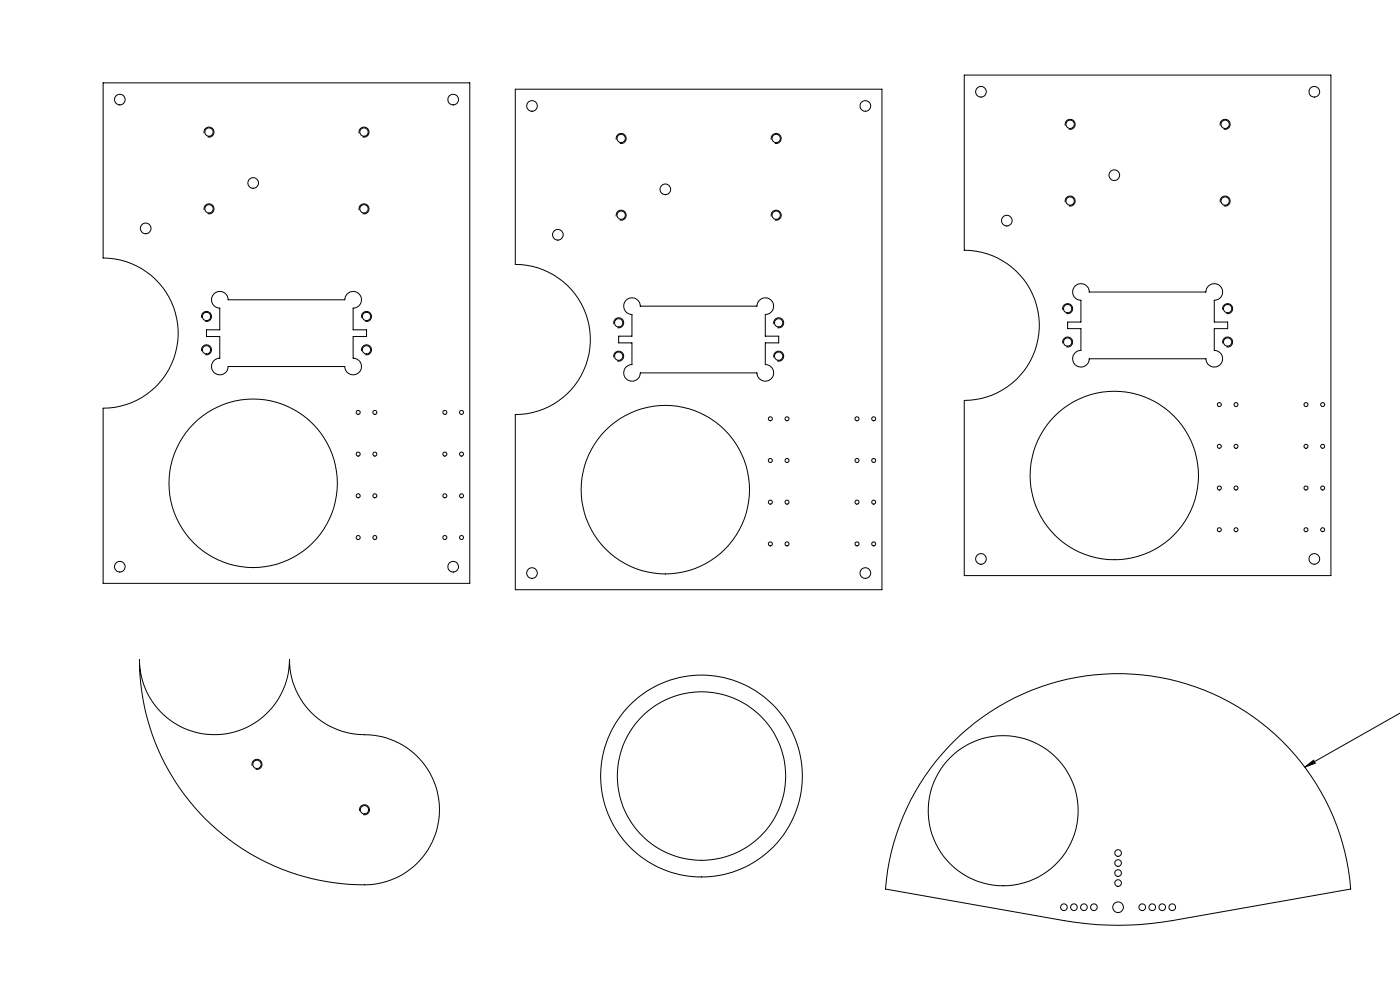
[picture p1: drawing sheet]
<svg xmlns="http://www.w3.org/2000/svg" width="420mm" height="297mm" viewBox="0 0 420 297" stroke-linecap="round" stroke-linejoin="round" font-family="sans-serif">
<g fill="none" stroke="#000" stroke-width=".3">
<path d="M30.9 24.8h110v150h-110v-52.5a22.5 22.5 0 0 0 22.6-22.5 22.5 22.5 0 0 0-22.6-22.5zM61.2 40a1.5 1.5 0 0 1 1.4-1.9 1.5 1.5 0 0 1 1.6 1.6 1.5 1.5 0 0 1-1.9 1.3M107.7 40a1.5 1.5 0 0 1 1.4-1.9 1.5 1.5 0 0 1 1.6 1.6 1.5 1.5 0 0 1-1.9 1.3M154.6 26.7h110v150h-110v-52.5a22.5 22.5 0 0 0 22.5-22.4 22.5 22.5 0 0 0-22.5-22.5zM289.3 22.5h110v150h-110v-52.5a22.5 22.5 0 0 0 22.5-22.5 22.5 22.5 0 0 0-22.5-22.5zM319.6 37.6a1.51 1.51 0 0 1 1.3-1.9 1.51 1.51 0 0 1 1.6 1.7 1.51 1.51 0 0 1-1.9 1.3M366.1 37.6a1.51 1.51 0 0 1 1.3-1.9 1.51 1.51 0 0 1 1.6 1.7 1.51 1.51 0 0 1-1.9 1.3M184.9 41.9a1.51 1.51 0 0 1 1.4-1.9 1.51 1.51 0 0 1 1.6 1.7 1.51 1.51 0 0 1-2 1.3M231.4 41.9a1.51 1.51 0 0 1 1.3-1.9 1.51 1.51 0 0 1 1.7 1.7 1.51 1.51 0 0 1-2 1.3M61.2 63a1.5 1.5 0 0 1 1.4-1.9 1.5 1.5 0 0 1 1.6 1.6 1.5 1.5 0 0 1-1.9 1.3M107.7 63a1.5 1.5 0 0 1 1.4-1.9 1.5 1.5 0 0 1 1.6 1.6 1.5 1.5 0 0 1-1.9 1.3M184.9 64.9a1.5 1.5 0 0 1 1.3-1.9 1.5 1.5 0 0 1 1.6 1.6 1.5 1.5 0 0 1-1.9 1.3"/>
<path d="M231.4 64.9a1.5 1.5 0 0 1 1.3-1.9 1.5 1.5 0 0 1 1.6 1.6 1.5 1.5 0 0 1-1.9 1.3M319.6 60.6a1.51 1.51 0 0 1 1.3-1.9 1.51 1.51 0 0 1 1.6 1.7 1.51 1.51 0 0 1-1.9 1.3M366.1 60.6a1.51 1.51 0 0 1 1.3-1.9 1.51 1.51 0 0 1 1.6 1.7 1.51 1.51 0 0 1-1.9 1.3M60.5 95.2a1.5 1.5 0 0 1 1.3-1.8 1.5 1.5 0 0 1 1.6 1.6 1.5 1.5 0 0 1-1.8 1.3M64.2 88.1a2.48 2.48 0 0 1 2.7-.6 2.48 2.48 0 0 1 1.5 2.3h35a2.5 2.5 0 0 1 2.5-2.4 2.5 2.5 0 0 1 2.5 2.5 2.5 2.5 0 0 1-2.5 2.5v6.4h4.1v2.1h-4.1v6.4a2.5 2.5 0 0 1 2.5 2.5 2.5 2.5 0 0 1-2.5 2.5 2.5 2.5 0 0 1-2.5-2.4h-35a2.5 2.5 0 0 1-2.5 2.4 2.5 2.5 0 0 1-2.5-2.5 2.5 2.5 0 0 1 2.5-2.5v-6.4h-4v-2.1h4v-6.4a2.51 2.51 0 0 1-2.3-1.6 2.51 2.51 0 0 1 .6-2.7zM108.5 95.2a1.5 1.5 0 0 1 1.3-1.8 1.5 1.5 0 0 1 1.7 1.6 1.5 1.5 0 0 1-1.9 1.3M184.1 97.2a1.5 1.5 0 0 1 1.4-1.9 1.5 1.5 0 0 1 1.6 1.6 1.5 1.5 0 0 1-1.9 1.3M187.8 90a2.48 2.48 0 0 1 2.8-.6 2.48 2.48 0 0 1 1.5 2.4h35a2.5 2.5 0 0 1 2.5-2.5 2.5 2.5 0 0 1 2.5 2.5 2.5 2.5 0 0 1-2.5 2.5v6.4h4v2.1h-4v6.5a2.5 2.5 0 0 1 2.5 2.5 2.5 2.5 0 0 1-2.5 2.5 2.5 2.5 0 0 1-2.5-2.5h-35a2.5 2.5 0 0 1-2.5 2.5 2.5 2.5 0 0 1-2.5-2.5 2.5 2.5 0 0 1 2.5-2.5v-6.5h-4v-2.1h4v-6.4a2.51 2.51 0 0 1-2.3-1.6 2.51 2.51 0 0 1 .5-2.7zM232.2 97.2a1.5 1.5 0 0 1 1.3-1.9 1.5 1.5 0 0 1 1.6 1.6 1.5 1.5 0 0 1-1.9 1.3M318.8 92.9a1.49 1.49 0 0 1 1.4-1.9 1.49 1.49 0 0 1 1.6 1.6 1.49 1.49 0 0 1-1.9 1.3M322.5 85.7a2.5 2.5 0 0 1 2.7-.5 2.5 2.5 0 0 1 1.6 2.3h35a2.5 2.5 0 0 1 2.5-2.5 2.5 2.5 0 0 1 2.5 2.5 2.5 2.5 0 0 1-2.5 2.5v6.5h4v2h-4v6.5a2.5 2.5 0 0 1 2.5 2.5 2.5 2.5 0 0 1-2.5 2.5 2.5 2.5 0 0 1-2.5-2.5h-35a2.5 2.5 0 0 1-2.5 2.5 2.5 2.5 0 0 1-2.5-2.5 2.5 2.5 0 0 1 2.5-2.5v-6.5h-4v-2h4v-6.5a2.5 2.5 0 0 1-2.3-1.6 2.5 2.5 0 0 1 .5-2.7zM366.9 92.9a1.49 1.49 0 0 1 1.3-1.9 1.49 1.49 0 0 1 1.6 1.6 1.49 1.49 0 0 1-1.9 1.3"/>
<path d="M60.5 105.2a1.5 1.5 0 0 1 1.3-1.9 1.5 1.5 0 0 1 1.6 1.7 1.5 1.5 0 0 1-1.8 1.3M108.5 105.2a1.5 1.5 0 0 1 1.3-1.9 1.5 1.5 0 0 1 1.7 1.7 1.5 1.5 0 0 1-1.9 1.3M184.1 107.1a1.5 1.5 0 0 1 1.4-1.8 1.5 1.5 0 0 1 1.6 1.6 1.5 1.5 0 0 1-1.9 1.3M232.2 107.1a1.5 1.5 0 0 1 1.3-1.8 1.5 1.5 0 0 1 1.6 1.6 1.5 1.5 0 0 1-1.9 1.3M318.8 102.9a1.5 1.5 0 0 1 1.4-1.9 1.5 1.5 0 0 1 1.6 1.6 1.5 1.5 0 0 1-1.9 1.4M366.9 102.9a1.5 1.5 0 0 1 1.3-1.9 1.5 1.5 0 0 1 1.6 1.6 1.5 1.5 0 0 1-1.9 1.4M41.8 197.7a22.5 22.5 0 0 0 22.5 22.5 22.5 22.5 0 0 0 22.6-22.5 22.6 22.6 0 0 0 23.8 22.5 22.5 22.5 0 0 1 21.1 24.3 22.5 22.5 0 0 1-24.8 20.6 67.5 67.5 0 0 1-65.2-67.4zM420 213.7l-28.6 16.2M75.6 229.5a1.51 1.51 0 0 1 1.4-1.9 1.51 1.51 0 0 1 1.6 1.6 1.51 1.51 0 0 1-1.9 1.3M286.4 222a70 70 0 0 1 73.6-15.7 70 70 0 0 1 45.2 60.1l-53.5 9.5a94.2 94.2 0 0 1-32.5 0l-53.6-9.5a70 70 0 0 1 20.8-44.4zM391.4 229.9l2.7-2 .5 .8zM107.9 243.1a1.5 1.5 0 0 1 1.3-1.9 1.5 1.5 0 0 1 1.6 1.6 1.5 1.5 0 0 1-1.9 1.3"/>
<circle cx="35.9" cy="29.8" r="1.59"/>
<circle cx="62.7" cy="39.6" r="1.26"/>
<circle cx="109.2" cy="39.6" r="1.26"/>
<circle cx="135.9" cy="29.8" r="1.6"/>
<circle cx="159.6" cy="31.7" r="1.59"/>
<circle cx="259.6" cy="31.7" r="1.6"/>
<circle cx="294.3" cy="27.5" r="1.59"/>
<circle cx="321" cy="37.3" r="1.26"/>
<circle cx="367.5" cy="37.3" r="1.26"/>
<circle cx="394.3" cy="27.5" r="1.6"/>
<circle cx="76" cy="54.8" r="1.59"/>
<circle cx="186.3" cy="41.5" r="1.26"/>
<circle cx="199.6" cy="56.8" r="1.59"/>
<circle cx="232.8" cy="41.5" r="1.26"/>
<circle cx="334.3" cy="52.5" r="1.59"/>
<circle cx="43.7" cy="68.5" r="1.59"/>
<circle cx="62.7" cy="62.6" r="1.26"/>
<circle cx="109.2" cy="62.6" r="1.26"/>
<circle cx="167.4" cy="70.4" r="1.59"/>
<circle cx="186.3" cy="64.5" r="1.26"/>
<circle cx="232.8" cy="64.5" r="1.26"/>
<circle cx="302.1" cy="66.1" r="1.6"/>
<circle cx="321" cy="60.3" r="1.26"/>
<circle cx="367.5" cy="60.3" r="1.26"/>
<circle cx="61.9" cy="94.9" r="1.24"/>
<circle cx="110" cy="94.9" r="1.24"/>
<circle cx="185.6" cy="96.7" r="1.25"/>
<circle cx="233.6" cy="96.8" r="1.24"/>
<circle cx="320.3" cy="92.5" r="1.25"/>
<circle cx="368.3" cy="92.5" r="1.25"/>
<circle cx="61.9" cy="104.8" r="1.24"/>
<circle cx="110" cy="104.8" r="1.24"/>
<circle cx="185.6" cy="106.7" r="1.25"/>
<circle cx="233.6" cy="106.7" r="1.24"/>
<circle cx="320.3" cy="102.5" r="1.24"/>
<circle cx="368.3" cy="102.5" r="1.24"/>
<circle cx="107.5" cy="123.6" r=".61"/>
<circle cx="107.5" cy="136.1" r=".6"/>
<circle cx="112.4" cy="123.6" r=".6"/>
<circle cx="112.5" cy="136.1" r=".6"/>
<circle cx="133.5" cy="123.6" r=".61"/>
<circle cx="133.5" cy="136.1" r=".6"/>
<circle cx="138.4" cy="123.6" r=".6"/>
<circle cx="138.5" cy="136.1" r=".6"/>
<circle cx="231.1" cy="138" r=".6"/>
<circle cx="231.1" cy="125.5" r=".6"/>
<circle cx="236.1" cy="138" r=".6"/>
<circle cx="236.1" cy="125.5" r=".6"/>
<circle cx="257.1" cy="138" r=".6"/>
<circle cx="257.1" cy="125.5" r=".6"/>
<circle cx="262.1" cy="138" r=".6"/>
<circle cx="262.1" cy="125.5" r=".6"/>
<circle cx="365.8" cy="121.2" r=".6"/>
<circle cx="365.8" cy="133.8" r=".6"/>
<circle cx="370.8" cy="121.3" r=".59"/>
<circle cx="370.8" cy="133.8" r=".6"/>
<circle cx="391.8" cy="121.2" r=".6"/>
<circle cx="391.8" cy="133.8" r=".6"/>
<circle cx="396.8" cy="121.3" r=".59"/>
<circle cx="396.8" cy="133.8" r=".6"/>
<circle cx="76" cy="144.9" r="25.2"/>
<circle cx="107.5" cy="148.6" r=".6"/>
<circle cx="112.4" cy="148.6" r=".59"/>
<circle cx="133.5" cy="148.6" r=".6"/>
<circle cx="138.4" cy="148.6" r=".59"/>
<circle cx="199.6" cy="146.8" r="25.2"/>
<circle cx="231.1" cy="150.5" r=".6"/>
<circle cx="236.1" cy="150.5" r=".59"/>
<circle cx="257.1" cy="150.5" r=".6"/>
<circle cx="262.1" cy="150.5" r=".59"/>
<circle cx="334.3" cy="142.5" r="25.2"/>
<circle cx="365.8" cy="158.7" r=".6"/>
<circle cx="365.8" cy="146.3" r=".6"/>
<circle cx="370.8" cy="158.8" r=".59"/>
<circle cx="370.8" cy="146.3" r=".6"/>
<circle cx="391.8" cy="158.7" r=".6"/>
<circle cx="391.8" cy="146.3" r=".6"/>
<circle cx="396.8" cy="158.8" r=".59"/>
<circle cx="396.8" cy="146.3" r=".6"/>
<circle cx="35.9" cy="169.9" r="1.59"/>
<circle cx="107.5" cy="161.1" r=".61"/>
<circle cx="112.4" cy="161.1" r=".6"/>
<circle cx="133.5" cy="161.1" r=".61"/>
<circle cx="135.9" cy="169.8" r="1.6"/>
<circle cx="138.4" cy="161.1" r=".6"/>
<circle cx="159.6" cy="171.8" r="1.59"/>
<circle cx="231.1" cy="163" r=".61"/>
<circle cx="236.1" cy="163" r=".6"/>
<circle cx="257.1" cy="163" r=".61"/>
<circle cx="259.6" cy="171.7" r="1.6"/>
<circle cx="262.1" cy="163" r=".6"/>
<circle cx="294.3" cy="167.5" r="1.6"/>
<circle cx="394.3" cy="167.5" r="1.61"/>
<circle cx="77.1" cy="229.1" r="1.25"/>
<circle cx="210.5" cy="232.6" r="30.2"/>
<circle cx="210.5" cy="232.6" r="25.3"/>
<circle cx="109.3" cy="242.7" r="1.25"/>
<circle cx="301" cy="243" r="22.5"/>
<circle cx="335.4" cy="258.6" r="1"/>
<circle cx="335.4" cy="255.6" r="1"/>
<circle cx="319.2" cy="271.9" r="1.01"/>
<circle cx="322.2" cy="271.9" r="1.01"/>
<circle cx="325.2" cy="271.9" r="1.01"/>
<circle cx="328.2" cy="271.9" r="1.01"/>
<circle cx="335.4" cy="271.9" r="1.59"/>
<circle cx="335.4" cy="261.6" r="1"/>
<circle cx="335.4" cy="264.6" r="1"/>
<circle cx="342.7" cy="271.9" r="1.01"/>
<circle cx="345.7" cy="271.9" r="1.01"/>
<circle cx="348.7" cy="271.9" r="1.01"/>
<circle cx="351.7" cy="271.9" r="1.01"/>
</g>
<path d="M391.4 229.9l2.7-2 .5 .8z" fill="#000"/>
</svg>
